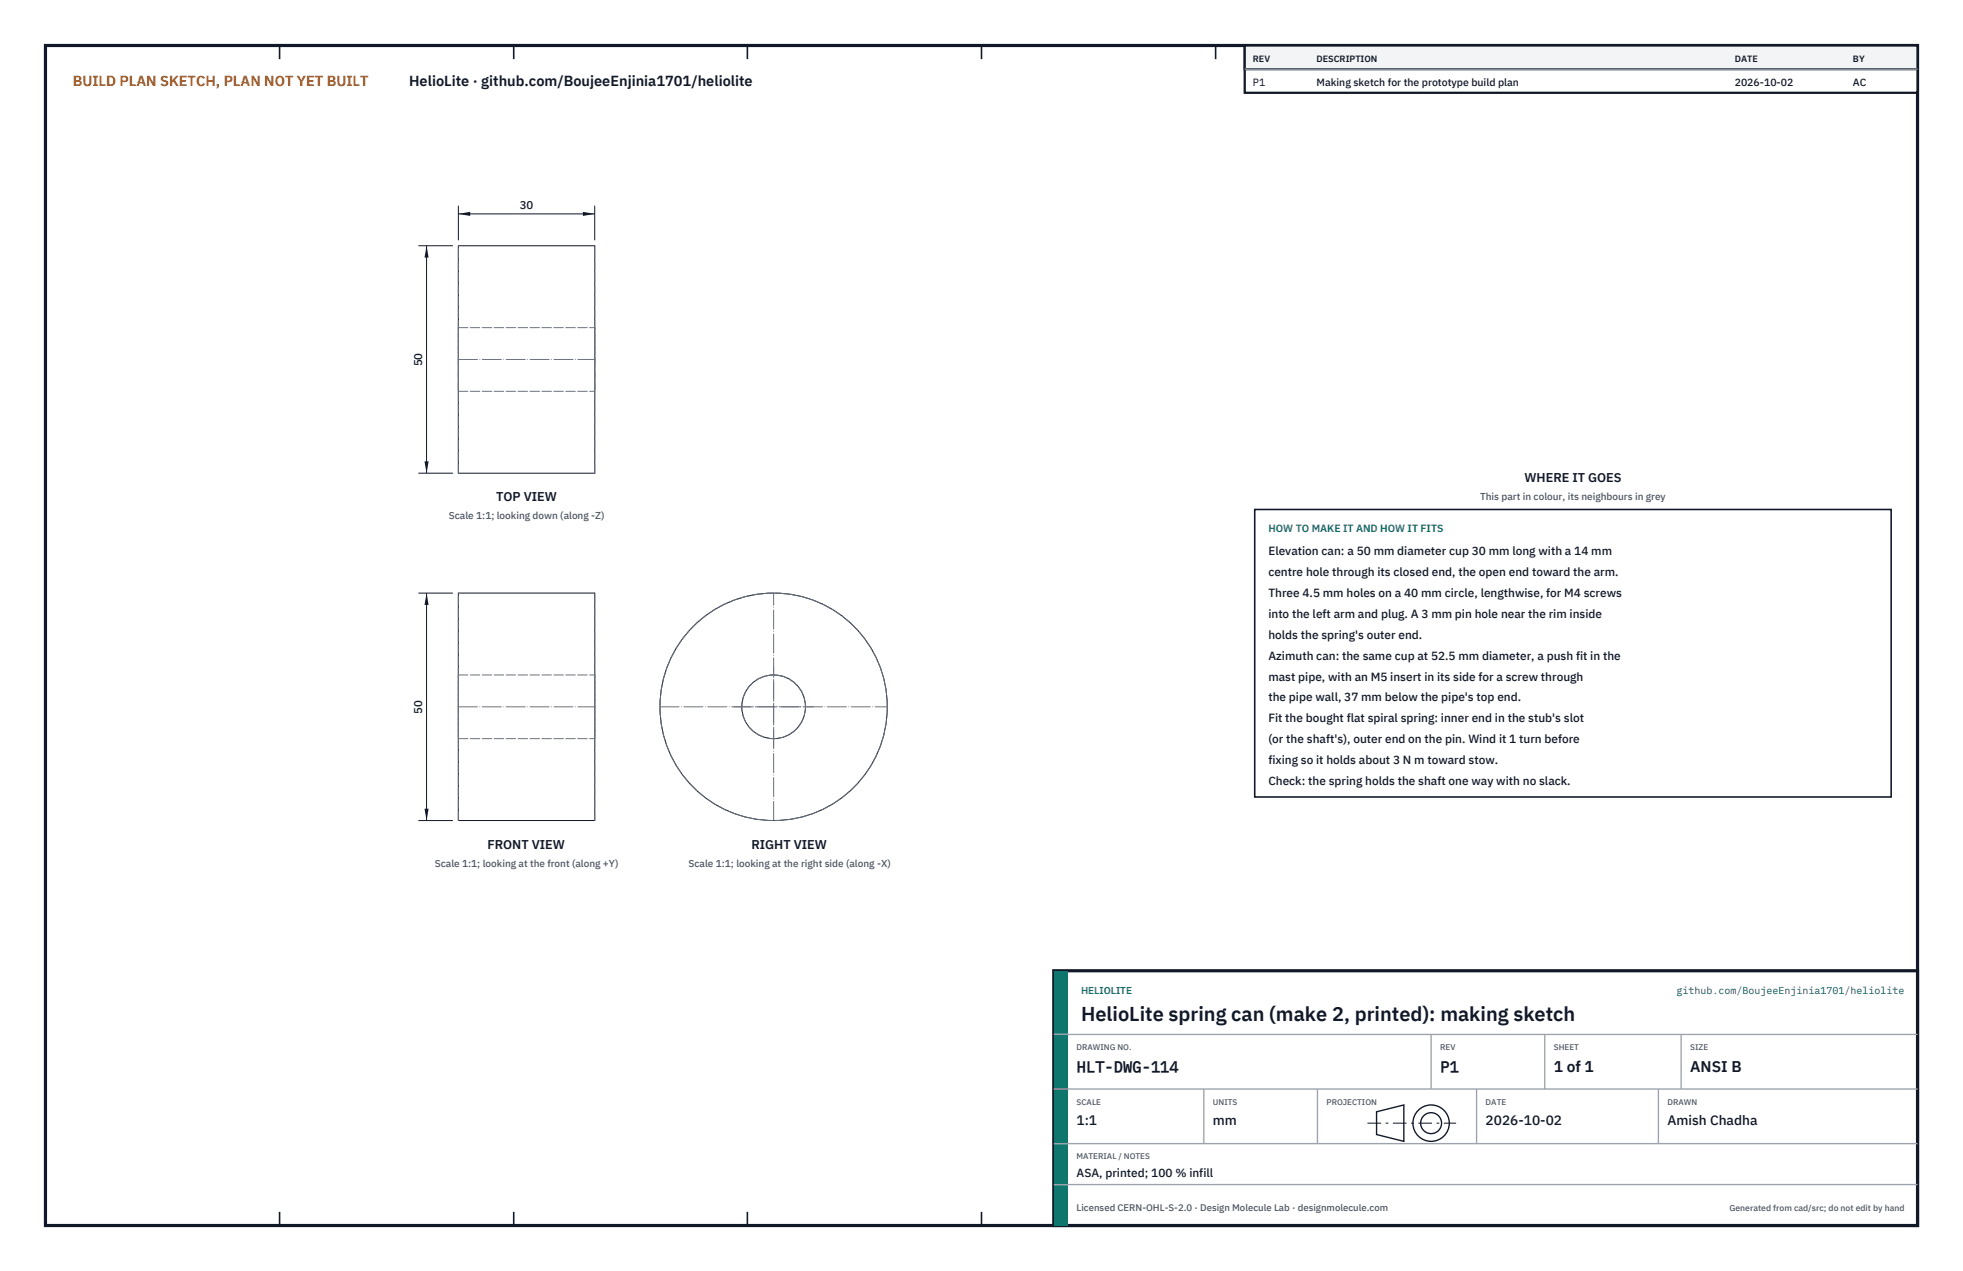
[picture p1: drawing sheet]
<svg xmlns="http://www.w3.org/2000/svg" width="432mm" height="279mm" viewBox="0 0 432 279" stroke-linecap="round" stroke-linejoin="round" font-family="sans-serif">
<defs><g id="words">
<text font-size="4.4" fill="#111827" x="237.8" y="224.4">HelioLite spring can (make 2, printed): making sketch</text>
<g font-size="3.4" fill="#111827">
<text x="236.8" y="235.6">HLT-DWG-114</text>
<text x="316.8" y="235.6">P1</text>
<text x="341.8" y="235.6">1 of 1</text>
<text x="371.8" y="235.6">ANSI B</text>
</g>
<text font-size="3.2" fill="#b45309" x="16" y="19">BUILD PLAN SKETCH, PLAN NOT YET BUILT</text>
<text font-size="3.2" fill="#111827" x="90" y="19">HelioLite · github.com/BoujeeEnjinia1701/heliolite</text>
<g font-size="3" fill="#111827">
<text x="236.8" y="247.2">1:1</text>
<text x="266.8" y="247.2">mm</text>
<text x="326.8" y="247.2">2026-10-02</text>
<text x="366.8" y="247.2">Amish Chadha</text>
</g>
<g font-size="2.8" fill="#111827">
<text x="335.3" y="106">WHERE IT GOES</text>
<text x="109.1" y="110.2">TOP VIEW</text>
<text x="107.2" y="186.6">FRONT VIEW</text>
<text x="165.3" y="186.6">RIGHT VIEW</text>
</g>
<g font-size="2.6" fill="#111827">
<text x="279" y="122">Elevation can: a 50 mm diameter cup 30 mm long with a 14 mm</text>
<text x="279" y="126.6">centre hole through its closed end, the open end toward the arm.</text>
<text x="279" y="131.2">Three 4.5 mm holes on a 40 mm circle, lengthwise, for M4 screws</text>
<text x="279" y="135.8">into the left arm and plug. A 3 mm pin hole near the rim inside</text>
<text x="279" y="140.4">holds the spring's outer end.</text>
<text x="279" y="145">Azimuth can: the same cup at 52.5 mm diameter, a push fit in the</text>
<text x="279" y="149.6">mast pipe, with an M5 insert in its side for a screw through</text>
<text x="279" y="154.2">the pipe wall, 37 mm below the pipe's top end.</text>
<text x="279" y="158.8">Fit the bought flat spiral spring: inner end in the stub's slot</text>
<text x="279" y="163.4">(or the shaft's), outer end on the pin. Wind it 1 turn before</text>
<text x="279" y="168">fixing so it holds about 3 N m toward stow.</text>
<text x="279" y="172.6">Check: the spring holds the shaft one way with no slack.</text>
<text x="236.8" y="258.8">ASA, printed; 100 % infill</text>
</g>
<g font-size="2.5" fill="#111827">
<text x="114.3" y="46">30</text>
<text x="92.8" y="80.5" transform="rotate(-90 92.8 80.5)">50</text>
<text x="92.8" y="156.9" transform="rotate(-90 92.8 156.9)">50</text>
</g>
<g font-size="2.3" fill="#111827">
<text x="275.6" y="18.8">P1</text>
<text x="289.6" y="18.8">Making sketch for the prototype build plan</text>
<text x="381.6" y="18.8">2026-10-02</text>
<text x="407.6" y="18.8">AC</text>
</g>
<text font-size="2.3" fill="#0f766e" x="279" y="117">HOW TO MAKE IT AND HOW IT FITS</text>
<g font-size="2.2" fill="#4b5563">
<text x="325.6" y="110">This part in colour, its neighbours in grey</text>
<text x="98.7" y="114.2">Scale 1:1; looking down (along -Z)</text>
<text x="95.7" y="190.5">Scale 1:1; looking at the front (along +Y)</text>
<text x="151.4" y="190.5">Scale 1:1; looking at the right side (along -X)</text>
</g>
<g font-size="2.2" fill="#0f766e">
<text x="237.8" y="218.4">HELIOLITE</text>
<text x="368.8" y="218.4">github.com/BoujeeEnjinia1701/heliolite</text>
</g>
<text font-size="2.1" fill="#4b5563" x="236.8" y="266.2">Licensed CERN-OHL-S-2.0 · Design Molecule Lab · designmolecule.com</text>
<g font-size="2" fill="#111827">
<text x="275.6" y="13.6">REV</text>
<text x="289.6" y="13.6">DESCRIPTION</text>
<text x="381.6" y="13.6">DATE</text>
<text x="407.6" y="13.6">BY</text>
</g>
<text font-size="1.9" fill="#4b5563" x="380.4" y="266.2">Generated from cad/src; do not edit by hand</text>
<g font-size="1.8" fill="#4b5563">
<text x="236.8" y="230.8">DRAWING NO.</text>
<text x="316.8" y="230.8">REV</text>
<text x="341.8" y="230.8">SHEET</text>
<text x="371.8" y="230.8">SIZE</text>
<text x="236.8" y="242.8">SCALE</text>
<text x="266.8" y="242.8">UNITS</text>
<text x="291.8" y="242.8">PROJECTION</text>
<text x="326.8" y="242.8">DATE</text>
<text x="366.8" y="242.8">DRAWN</text>
<text x="236.8" y="254.8">MATERIAL / NOTES</text>
</g>
</g></defs>
<path d="M10 10h411.8v259.4h-411.8z" fill="none" stroke="#111827" stroke-width=".7" stroke-linecap="butt"/>
<g fill="none" stroke="#111827" stroke-width=".35">
<path d="M61.5 10v3M113 10v3M164.4 10v3M215.9 10v3M267.4 10v3M318.9 10v3M370.3 10v3M61.5 266.4v3M113 266.4v3M164.4 266.4v3M215.9 266.4v3M267.4 266.4v3"/>
<path d="M318.9 266.4v3M370.3 266.4v3"/>
</g>
<g fill="none" stroke="#111727" stroke-width=".22">
<path d="M100.8 54h30v50h-30zM100.8 130.4h30v50h-30z"/>
<circle cx="170.2" cy="155.4" r="25"/>
<circle cx="170.2" cy="155.4" r="7"/>
</g>
<g fill="none" stroke="#6a7180" stroke-width=".22" stroke-dasharray="2.1 .5">
<path d="M100.8 79v7M100.8 72v7M100.8 72h30M130.8 79v7M130.8 72v7M100.8 86v-14M100.8 86h30M130.8 86v-14M100.8 104v-50M130.8 104v-50M100.8 148.4v14M100.8 148.4h30"/>
<path d="M130.8 148.4v14M100.8 162.4v-14M100.8 162.4h30M130.8 162.4v-14M100.8 180.4v-50M130.8 180.4v-50"/>
<circle cx="170.2" cy="155.4" r="25"/>
<circle cx="170.2" cy="155.4" r="7"/>
</g>
<path d="M100.8 79h30M100.8 155.4h30M145.2 155.4h50M161.4 155.4h17.5M170.2 164.1v-17.5M170.2 180.4v-50" fill="none" stroke="#6a7180" stroke-width=".22" stroke-dasharray="4.2 .5 0 .5"/>
<path d="M100.8 45.2v7.6M100.8 47h30M130.8 45.2v7.6" fill="none" stroke="#111827" stroke-width=".22"/>
<path d="M100.8 47l2.6-.4v.9zM128.2 46.6v.9l2.6-.5z" fill="#111827"/>
<path d="M92 54h7.6M93.8 54v50M92 104h7.6" fill="none" stroke="#111827" stroke-width=".22"/>
<path d="M93.8 54l-.4 2.6h.9zM93.4 101.4h.9l-.5 2.6z" fill="#111827"/>
<path d="M92 130.4h7.6M93.8 130.4v50M92 180.4h7.6" fill="none" stroke="#111827" stroke-width=".22"/>
<path d="M93.8 130.4l-.4 2.6h.9zM93.4 177.8h.9l-.5 2.6z" fill="#111827"/>
<path d="M276 112h140v63.2h-140z" fill="#fff" stroke="#111827" stroke-width=".35"/>
<path d="M273.8 10h148v10.4h-148z" fill="#fff" stroke="#111827" stroke-width=".5"/>
<path d="M273.8 10h148v5.2h-148z" fill="#f3f4f6" stroke="#111827" stroke-width=".5"/>
<path d="M273.8 15.2h148" fill="none" stroke="#9ca3af" stroke-width=".3"/>
<path d="M231.8 213.4h190v56h-190z" fill="#fff" stroke="#111827" stroke-width=".7" stroke-linecap="butt"/>
<path d="M231.8 213.4h3v56h-3z" fill="#0f766e"/>
<path d="M231.8 227.4h190M231.8 239.4h190M264.8 239.4v12M289.8 239.4v12M314.8 227.4v12M324.8 239.4v12M339.8 227.4v12M364.8 239.4v12M369.8 227.4v12M231.8 251.4h190M231.8 260.4h190" fill="none" stroke="#9ca3af" stroke-width=".3"/>
<g fill="none" stroke="#111827" stroke-width=".3">
<path d="M302.8 244.4l6-1.5v8l-6-1.5z"/>
<circle cx="314.8" cy="246.9" r="4"/>
<circle cx="314.8" cy="246.9" r="2.3"/>
</g>
<path d="M300.8 246.9h19.5" fill="none" stroke="#111827" stroke-width=".22" stroke-dasharray="3 1 .6 1" stroke-linecap="butt"/>
<use href="#words"/>
</svg>
